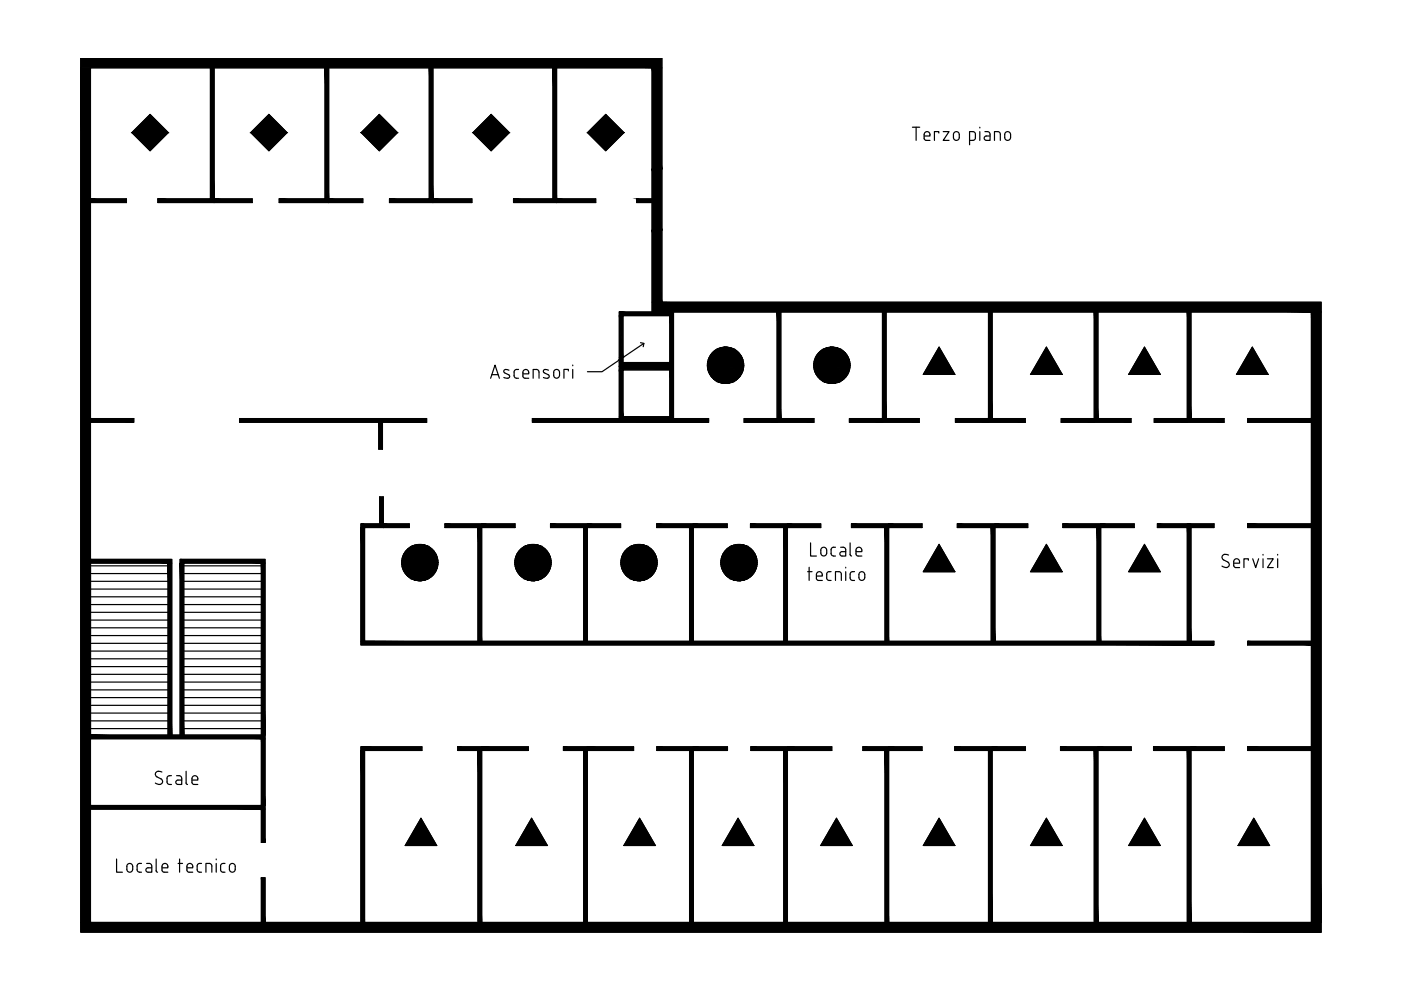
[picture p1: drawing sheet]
<svg xmlns="http://www.w3.org/2000/svg" width="297mm" height="210mm" viewBox="0 0 297 210" stroke-linecap="round" stroke-linejoin="round" font-family="sans-serif">
<!-- layer: 00 PLANIMETRIA -->
<g fill="#000" stroke="#000" stroke-width=".21">
<path d="M131.3 66.9h.8v8.9z"/>
<path d="M17.1 12.3l123.2 2.1h-123.2zM17.1 12.3l123.2 2.1v-2.1z"/>
<path d="M44.6 14.4l.8 27.8v-27.8zM44.6 14.4l.8 27.8h-.8z"/>
<path d="M68.9 14.4l.8 27.8v-27.8zM68.9 14.4l.8 27.8h-.8z"/>
<path d="M91 14.4l.8 27.8v-27.8zM91 14.4l.8 27.8h-.8z"/>
<path d="M117.2 14.4l.8 27.8v-27.8zM117.2 14.4l.8 27.8h-.8z"/>
<path d="M138.3 14.4l2 21.5v-21.5zM138.3 14.4l2 21.5h-2z"/>
<path d="M138.3 35.9l2 12.9v-12.9zM138.3 35.9l2 12.9h-2z"/>
<path d="M19.2 42.2l7.6 .7v-.7zM19.2 42.2l7.6 .7h-7.6z"/>
<path d="M33.5 42.2l11.9 .7v-.7zM33.5 42.2l11.9 .7h-11.9z"/>
<path d="M45.4 42.2l8.1 .7v-.7zM45.4 42.2l8.1 .7h-8.1z"/>
<path d="M59.2 42.2l10.5 .7v-.7zM59.2 42.2l10.5 .7h-10.5z"/>
<path d="M69.7 42.2l7.2 .7v-.7zM69.7 42.2l7.2 .7h-7.2z"/>
<path d="M82.6 42.2l9.2 .7v-.7zM82.6 42.2l9.2 .7h-9.2z"/>
<path d="M91.8 42.2l8.2 .7v-.7zM91.8 42.2l8.2 .7h-8.2z"/>
<path d="M108.9 42.2l9.1 .7v-.7zM108.9 42.2l9.1 .7h-9.1z"/>
<path d="M118 42.2l8.3 .7v-.7zM118 42.2l8.3 .7h-8.3z"/>
<path d="M135 42.2l3.3 .7v-.7zM135 42.2l3.3 .7h-3.3z"/>
<path d="M138.3 48.8l2 15.3v-15.3zM138.3 48.8l2 15.3h-2z"/>
<path d="M131.3 66.9v8.9h.8zM131.3 75.8h.8l-.8 .5zM131.3 76.3h.8v-.5z"/>
<path d="M131.3 76.3l.8 .6v-.6zM131.3 76.3l.8 .6h-.8z"/>
<path d="M131.3 78.4l.8 10v-10zM131.3 78.4l.8 10h-.8z"/>
<path d="M131.3 66.2l11.5 .7v-.7zM131.3 66.2l11.5 .7h-11.5z"/>
<path d="M142 66.9l.8 10v-10zM142 66.9l.8 10h-.8z"/>
<path d="M131.3 76.9l11.5 .7v-.7zM131.3 76.9l11.5 .7h-11.5z"/>
<path d="M131.3 77.6l11.5 .8v-.8zM131.3 77.6l11.5 .8h-11.5z"/>
<path d="M142 78.4l.8 10v-10zM142 78.4l.8 10h-.8z"/>
<path d="M164.8 66.2l.8 22.5v-22.5zM164.8 66.2l.8 22.5h-.8z"/>
<path d="M187.1 66.2l.8 22.5v-22.5zM187.1 66.2l.8 22.5h-.8z"/>
<path d="M209.6 66.2l.8 22.5v-22.5zM209.6 66.2l.8 22.5h-.8z"/>
<path d="M232 66.2l.8 22.5v-22.5zM232 66.2l.8 22.5h-.8z"/>
<path d="M251.7 66.2l.8 22.5v-22.5zM251.7 66.2l.8 22.5h-.8z"/>
<path d="M138.3 64.1l141.8 2.1v-2.1zM138.3 64.1l141.8 2.1h-141.8z"/>
<path d="M278 66.2l2.1 129.4v-129.4zM278 66.2l2.1 129.4h-2.1z"/>
<path d="M19.2 88.7l9.2 .8v-.8zM19.2 88.7l9.2 .8h-9.2z"/>
<path d="M80.3 89.5l.8 5.7v-5.7zM80.3 89.5l.8 5.7h-.8z"/>
<path d="M50.8 88.7l39.7 .8v-.8zM50.8 88.7l39.7 .8h-39.7z"/>
<path d="M112.9 88.7l18.4 .4v-.4zM112.9 88.7l18.4 .4h-18.4z"/>
<path d="M131.3 88.7l11.5 .4v-.4zM131.3 88.7l11.5 .4h-11.5z"/>
<path d="M131.3 88.4l11.5 .3v-.3zM131.3 88.4l11.5 .3h-11.5z"/>
<path d="M142.8 88.7l7.4 .4v-.4zM142.8 88.7l7.4 .4h-7.4z"/>
<path d="M112.9 89.1l37.3 .4v-.4zM112.9 89.1l37.3 .4h-37.3z"/>
<path d="M157.8 88.7l7 .8v-.8zM157.8 88.7l7 .8h-7z"/>
<path d="M164.8 88.7l7.8 .8v-.8zM164.8 88.7l7.8 .8h-7.8z"/>
<path d="M180.1 88.7l7 .8v-.8zM180.1 88.7l7 .8h-7z"/>
<path d="M187.1 88.7l7.8 .8v-.8zM187.1 88.7l7.8 .8h-7.8z"/>
<path d="M202.6 88.7l7 .8v-.8zM202.6 88.7l7 .8h-7z"/>
<path d="M209.6 88.7l7.8 .8v-.8zM209.6 88.7l7.8 .8h-7.8z"/>
<path d="M225 88.7l7 .8v-.8zM225 88.7l7 .8h-7z"/>
<path d="M232 88.7l7.8 .8v-.8zM232 88.7l7.8 .8h-7.8z"/>
<path d="M244.7 88.7l7 .8v-.8zM244.7 88.7l7 .8h-7z"/>
<path d="M251.7 88.7l7.8 .8v-.8zM251.7 88.7l7.8 .8h-7.8z"/>
<path d="M264.5 88.7l13.5 .8v-.8zM264.5 88.7l13.5 .8h-13.5z"/>
<path d="M19.2 118.6l17.2 .8v-.8zM19.2 118.6l17.2 .8h-17.2z"/>
<path d="M35.6 119.4l.8 36.5v-36.5zM35.6 119.4l.8 36.5h-.8z"/>
<path d="M38.2 119.4l.8 36.5v-36.5zM38.2 119.4l.8 36.5h-.8z"/>
<path d="M38.2 118.6l18 .8v-.8zM38.2 118.6l18 .8h-18z"/>
<path d="M55.4 119.4l.8 36.5v-36.5zM55.4 119.4l.8 36.5h-.8z"/>
<path d="M76.5 111.9l.8 24.1v-24.1zM76.5 111.9l.8 24.1h-.8z"/>
<path d="M80.5 105.4l.8 5.7v-5.7zM80.5 105.4l.8 5.7h-.8z"/>
<path d="M76.5 111.1l4.8 .8v-.8zM76.5 111.1l4.8 .8h-4.8z"/>
<path d="M81.3 111.1l5.5 .8v-.8zM81.3 111.1l5.5 .8h-5.5z"/>
<path d="M94.3 111.1l7.8 .8v-.8zM94.3 111.1l7.8 .8h-7.8z"/>
<path d="M101.3 111.9l.8 24.1v-24.1zM101.3 111.9l.8 24.1h-.8z"/>
<path d="M102.1 111.1l7.1 .8v-.8zM102.1 111.1l7.1 .8h-7.1z"/>
<path d="M116.7 111.1l7.8 .8v-.8zM116.7 111.1l7.8 .8h-7.8z"/>
<path d="M123.8 111.9l.7 24.1v-24.1zM123.8 111.9l.7 24.1h-.7z"/>
<path d="M124.5 111.1l7.1 .8v-.8zM124.5 111.1l7.1 .8h-7.1z"/>
<path d="M139.2 111.1l7.8 .8v-.8zM139.2 111.1l7.8 .8h-7.8z"/>
<path d="M146.2 111.9l.8 24.1v-24.1zM146.2 111.9l.8 24.1h-.8z"/>
<path d="M147 111.1l7.2 .8v-.8zM147 111.1l7.2 .8h-7.2z"/>
<path d="M159.1 111.1l7.8 .8v-.8zM159.1 111.1l7.8 .8h-7.8z"/>
<path d="M166.2 111.9l.7 24.1v-24.1zM166.2 111.9l.7 24.1h-.7z"/>
<path d="M166.9 111.1l7.1 .8v-.8zM166.9 111.1l7.1 .8h-7.1z"/>
<path d="M180.5 111.1l7.9 .8v-.8zM180.5 111.1l7.9 .8h-7.9z"/>
<path d="M187.6 111.9l.8 24.1v-24.1zM187.6 111.9l.8 24.1h-.8z"/>
<path d="M188.4 111.1l7.1 .8v-.8zM188.4 111.1l7.1 .8h-7.1z"/>
<path d="M203 111.1l7.9 .8v-.8zM203 111.1l7.9 .8h-7.9z"/>
<path d="M210.2 111.9l.7 24.1v-24.1zM210.2 111.9l.7 24.1h-.7z"/>
<path d="M210.9 111.1l7 .8v-.8zM210.9 111.1l7 .8h-7z"/>
<path d="M225.3 111.1l8.1 .8v-.8zM225.3 111.1l8.1 .8h-8.1z"/>
<path d="M232.6 111.9l.8 24.1v-24.1zM232.6 111.9l.8 24.1h-.8z"/>
<path d="M233.4 111.1l7.1 .8v-.8zM233.4 111.1l7.1 .8h-7.1z"/>
<path d="M245.4 111.1l6.3 .8v-.8zM245.4 111.1l6.3 .8h-6.3z"/>
<path d="M251.7 111.9l.8 24.1v-24.1zM251.7 111.9l.8 24.1h-.8z"/>
<path d="M251.7 111.1l5.7 .8v-.8zM251.7 111.1l5.7 .8h-5.7z"/>
<path d="M264.5 111.1l13.5 .8v-.8zM264.5 111.1l13.5 .8h-13.5z"/>
<path d="M76.5 136l180.9 .7v-.7zM76.5 136l180.9 .7h-180.9z"/>
<path d="M264.5 136l13.5 .7v-.7zM264.5 136l13.5 .7h-13.5z"/>
<path d="M19.2 155.9l37 .7v-.7zM19.2 155.9l37 .7h-37z"/>
<path d="M55.4 156.6l.8 14.2v-14.2zM55.4 156.6l.8 14.2h-.8z"/>
<path d="M76.5 159.1l.8 36.5v-36.5zM76.5 159.1l.8 36.5h-.8z"/>
<path d="M76.5 158.3l12.9 .8v-.8zM76.5 158.3l12.9 .8h-12.9z"/>
<path d="M97 158.3l5.1 .8v-.8zM97 158.3l5.1 .8h-5.1z"/>
<path d="M101.3 159.1l.8 36.5v-36.5zM101.3 159.1l.8 36.5h-.8z"/>
<path d="M102.1 158.3l9.9 .8v-.8zM102.1 158.3l9.9 .8h-9.9z"/>
<path d="M119.5 158.3l5 .8v-.8zM119.5 158.3l5 .8h-5z"/>
<path d="M123.8 159.1l.7 36.5v-36.5zM123.8 159.1l.7 36.5h-.7z"/>
<path d="M124.5 158.3l9.8 .8v-.8zM124.5 158.3l9.8 .8h-9.8z"/>
<path d="M139.3 158.3l7.7 .8v-.8zM139.3 158.3l7.7 .8h-7.7z"/>
<path d="M146.2 159.1l.8 36.5v-36.5zM146.2 159.1l.8 36.5h-.8z"/>
<path d="M147 158.3l7.2 .8v-.8zM147 158.3l7.2 .8h-7.2z"/>
<path d="M159.2 158.3l7.7 .8v-.8zM159.2 158.3l7.7 .8h-7.7z"/>
<path d="M166.2 159.1l.7 36.5v-36.5zM166.2 159.1l.7 36.5h-.7z"/>
<path d="M166.9 158.3l9.4 .8v-.8zM166.9 158.3l9.4 .8h-9.4z"/>
<path d="M183 158.3l5.4 .8v-.8zM183 158.3l5.4 .8h-5.4z"/>
<path d="M187.6 159.1l.8 36.5v-36.5zM187.6 159.1l.8 36.5h-.8z"/>
<path d="M188.4 158.3l7.1 .8v-.8zM188.4 158.3l7.1 .8h-7.1z"/>
<path d="M202.4 158.3l8 .8v-.8zM202.4 158.3l8 .8h-8z"/>
<path d="M209.6 159.1l.8 36.5v-36.5zM209.6 159.1l.8 36.5h-.8z"/>
<path d="M210.4 158.3l7 .8v-.8zM210.4 158.3l7 .8h-7z"/>
<path d="M224.8 158.3l8 .8v-.8zM224.8 158.3l8 .8h-8z"/>
<path d="M232 159.1l.8 36.5v-36.5zM232 159.1l.8 36.5h-.8z"/>
<path d="M232.8 158.3l7 .8v-.8zM232.8 158.3l7 .8h-7z"/>
<path d="M244.6 158.3l7.9 .8v-.8zM244.6 158.3l7.9 .8h-7.9z"/>
<path d="M251.7 159.1l.8 36.5v-36.5zM251.7 159.1l.8 36.5h-.8z"/>
<path d="M252.5 158.3l7.1 .8v-.8zM252.5 158.3l7.1 .8h-7.1z"/>
<path d="M264.5 158.3l13.5 .8v-.8zM264.5 158.3l13.5 .8h-13.5z"/>
<path d="M19.2 170.8l37 .8v-.8zM19.2 170.8l37 .8h-37z"/>
<path d="M55.4 171.6l.8 7v-7zM55.4 171.6l.8 7h-.8z"/>
<path d="M17.1 14.4l2.1 181.2h-2.1zM17.1 14.4l2.1 181.2v-181.2z"/>
<path d="M17.1 195.6l263 2h-263zM17.1 195.6l263 2v-2z"/>
<path d="M55.4 186.1l.8 9.5v-9.5zM55.4 186.1l.8 9.5h-.8z"/>
</g>
<g fill="none" stroke="#000" stroke-width=".25">
<path d="M17.1 12.3h123.2v23.6h-2v-21.5h-119.1v181.2h258.8v-129.4h-139.7v-17.4h2v15.3h139.8v133.5h-263zM44.6 14.4v27.8h-11.1v.7h11.9v-28.5M68.9 14.4v27.8h-9.7v.7h10.5v-28.5M91 14.4v27.8h-8.4v.7h9.2v-28.5M117.2 14.4v27.8h-8.3v.7h9.1v-28.5M138.3 35.9h2v12.9h-2zM19.2 42.2h7.6v.7h-7.6M45.4 42.2h8.1v.7h-8.1M69.7 42.2h7.2v.7h-7.2M91.8 42.2h8.2v.7h-8.2M118 42.2h8.3v.7h-8.3M138.3 42.2h-3.3v.7h3.3"/>
<path d="M131.3 66.2h11.5v11.4h-11.5zM131.3 77.6h11.5v11.5h-11.5zM132.1 66.9h9.9v10h-9.9zM132.1 78.4h9.9v10h-9.9zM164.8 66.2v23.3h7.8v-.8h-7v-22.5M187.1 66.2v23.3h7.8v-.8h-7v-22.5M209.6 66.2v23.3h7.8v-.8h-7v-22.5M232 66.2v23.3h7.8v-.8h-7v-22.5M251.7 66.2v23.3h7.8v-.8h-7v-22.5M19.2 88.7h9.2v.8h-9.2M50.8 88.7h39.7v.8h-9.4v5.7h-.8v-5.7h-29.5zM112.9 88.7h37.3v.8h-37.3z"/>
<path d="M164.8 88.7h-7v.8h7M187.1 88.7h-7v.8h7M209.6 88.7h-7v.8h7M232 88.7h-7v.8h7M251.7 88.7h-7v.8h7M278 88.7h-13.5v.8h13.5M19.2 120h16.4M39 120h16.4M80.5 105.4h.8v6.5h-4v24.1h180.1v.7h-180.9v-25.6h4zM81.3 111.1h5.5v.8h-5.5M102.1 111.1h7.1v.8h-7.1M124.5 111.1h7.1v.8h-7.1"/>
<path d="M147 111.1h7.2v.8h-7.2M166.9 111.1h7.1v.8h-7.1M188.4 111.1h7.1v.8h-7.1M210.9 111.1h7v.8h-7M233.4 111.1h7.1v.8h-7.1M251.7 111.1h-6.3v.8h6.3M278 111.1h-13.5v.8h13.5M19.2 121.6h16.4M19.2 123.2h16.4M19.2 124.9h16.4M19.2 126.5h16.4M19.2 128.2h16.4"/>
<path d="M19.2 129.8h16.4M19.2 131.5h16.4M19.2 133.1h16.4M19.2 134.8h16.4M19.2 136.4h16.4M19.2 138h16.4M19.2 139.7h16.4M39 121.6h16.4M39 123.2h16.4M39 124.9h16.4M39 126.5h16.4M39 128.2h16.4"/>
<path d="M39 129.8h16.4M39 131.5h16.4M39 133.1h16.4M39 134.8h16.4M39 136.4h16.4M39 138h16.4M39 139.7h16.4M101.3 136v-24.1h-7v-.8h7.8v24.9M123.8 136v-24.1h-7.1v-.8h7.8v24.9M146.2 136v-24.1h-7v-.8h7.8v24.9M166.2 136v-24.1h-7.1v-.8h7.8v24.9M187.6 136v-24.1h-7.1v-.8h7.9v24.9"/>
<path d="M210.2 136v-24.1h-7.2v-.8h7.9v24.9M232.6 136v-24.1h-7.3v-.8h8.1v24.9M251.7 136v-24.9h5.7v.8h-4.9v24.1M278 136h-13.5v.7h13.5M18.4 155.9v-37.3h18v37.3M19.2 156.6h36.2v14.2M19.2 141.3h16.4M19.2 143h16.4M19.2 144.6h16.4M19.2 146.3h16.4M19.2 147.9h16.4M19.2 149.5h16.4"/>
<path d="M19.2 151.2h16.4M19.2 152.8h16.4M19.2 154.5h16.4M35.6 155.9v-36.5h-16.4v36.5h37v14.9M38.2 155.9v-37.3h18v37.3M39 155.9v-36.5h16.4v36.5M39 141.3h16.4M39 143h16.4M39 144.6h16.4M39 146.3h16.4M39 147.9h16.4M39 149.5h16.4"/>
<path d="M39 151.2h16.4M39 152.8h16.4M39 154.5h16.4M89.4 159.1v-.8h-12.9v37.3M89.4 159.1h-12.1v36.5M102.1 158.3h9.9v.8h-9.9M124.5 158.3h9.8v.8h-9.8M147 158.3h7.2v.8h-7.2M166.9 158.3h9.4v.8h-9.4M188.4 158.3h7.1v.8h-7.1M210.4 158.3h7v.8h-7M232.8 158.3h7v.8h-7"/>
<path d="M252.5 158.3h7.1v.8h-7.1M278 158.3h-13.5v.8h13.5M19.2 170.8h37v7.8h-.8v-7h-36.2M55.4 195.6v-9.5h.8v9.5M101.3 195.6v-36.5h-4.3v-.8h5.1v37.3M123.8 195.6v-36.5h-4.3v-.8h5v37.3M146.2 195.6v-36.5h-6.9v-.8h7.7v37.3M166.2 195.6v-36.5h-7v-.8h7.7v37.3M187.6 195.6v-36.5h-4.6v-.8h5.4v37.3M209.6 195.6v-36.5h-7.2v-.8h8v37.3M232 195.6v-36.5h-7.2v-.8h8v37.3M251.7 195.6v-36.5h-7.1v-.8h7.9v37.3"/>
</g>
<!-- layer: 97 ANNOTAZIONI -->
<g fill="none" stroke="#000" stroke-width=".25">
<path d="M193.4 27h1.6M194.2 27v2.8M195.9 29.3l.3 .4 1 .1M195.9 28.8h1.3a.65 .65 0 0 0-.5-.9 .65 .65 0 0 0-.8 .6v.8M199 28.2v-.3h-.9v1.9M200 27.9h1.2l-1.2 1.9h1.2M202.3 28.1a.62 .62 0 0 1 .7-.1 .62 .62 0 0 1 .4 .5v.6a.62 .62 0 0 1-.6 .7 .62 .62 0 0 1-.7-.6zM205.6 29.8l.9-.1a1.36 1.36 0 0 0 .2-1.5l-.4-.3h-.7v2.8M207.7 27v.1M207.7 27.9v1.9M208.8 27.9l.8 .1 .3 .4v1.4h-.8M209.1 28.8a.47 .47 0 0 0-.4 .5 .47 .47 0 0 0 .4 .5"/>
<path d="M209.1 28.8h.8M210.8 29.8v-1.9h.7l.5 .3 .1 1.6M213.2 28.1a.62 .62 0 0 1 .7-.1 .62 .62 0 0 1 .4 .5v.6a.62 .62 0 0 1-.7 .7 .62 .62 0 0 1-.6-.6zM104.3 79.4h1.3M107.2 78.3l-.3 .2-.1 .3 .2 .2 1 .6v.4l-.3 .2M107.2 78.3l.7 .2M109 79.7l.3 .4 .6 .1M109 78.9v.8M109.9 78.3l-.6 .1-.3 .5M110.9 79a.66 .66 0 0 1 .8-.6 .66 .66 0 0 1 .4 .9h-1.2M110.9 79.7l.2 .4 1 .1M110.9 79v.7"/>
<path d="M116.3 78.5l-.9-.1-.2 .4 .2 .2 1 .6v.4l-.6 .2-.6-.2M117.6 78.5a.62 .62 0 0 1 .6-.1 .62 .62 0 0 1 .4 .5v.7a.61 .61 0 0 1-.6 .6 .61 .61 0 0 1-.6-.6v-.7zM120.5 78.6v-.3h-.9v1.9M121.4 77.4v.2M121.4 78.3v1.9M135.8 72.7l.7 .1-.1 .7M136.5 72.8l-8.9 6h-3.1M104 80.2l1-2.8 .9 2.8M106.8 80l.9 .2M113 80.2v-1.9h.7l.5 .3 .1 1.6M171.9 115.1v2.8h1.2M174.2 116.2a.62 .62 0 0 1 .7-.1 .62 .62 0 0 1 .4 .5v.7a.62 .62 0 0 1-.6 .6 .62 .62 0 0 1-.7-.6z"/>
<path d="M176.7 116l-.2 .1a1.32 1.32 0 0 0 0 1.7l.2 .1M176.7 117.9h.4M176.7 116h.4M178.2 116l.8 .1 .3 .5v1.3h-.8a.47 .47 0 0 1-.4-.5 .47 .47 0 0 1 .4-.4M178.5 117h.8M180.2 115.1v2.5l.4 .3M181.5 117h1.2a.65 .65 0 0 0-.4-.9 .65 .65 0 0 0-.8 .5v1.1l.5 .2h.7M260.5 117.7l-.3-.1a.68 .68 0 0 0-1 .1 .68 .68 0 0 0 .2 1l.9 .5a.67 .67 0 0 1 .2 .9 .67 .67 0 0 1-1 .1l-.4-.2M261.6 119.9l.2 .4h1M261.6 119.4h1.2a.65 .65 0 0 0-.4-.9 .65 .65 0 0 0-.8 .6v.8M264.7 118.8v-.3h-1v1.8M265.6 118.5l.6 1.8 .7-1.8"/>
<path d="M267.8 117.5v.2M267.8 118.5v1.8M268.7 118.5h1.3l-1.3 1.8h1.3M270.9 117.5v.2M270.9 118.5v1.8M171.2 121.2h1M171.6 120.3v2.8M173.1 122.6l.2 .4 1 .1M173.1 121.8v.8M173.1 121.8a.62 .62 0 0 1 .6-.6 .62 .62 0 0 1 .6 .6M174.3 121.8v.3h-1.2M176.2 121.2l-.7 .1a1.33 1.33 0 0 0 0 1.7l.7 .1"/>
<path d="M177.1 123.1v-1.9h.7l.5 .3 .1 1.6M179.3 120.3v.1M179.3 121.2v1.9M181.2 121.2l-.7 .1a1.39 1.39 0 0 0-.2 1.5l.2 .2 .7 .1M182.1 121.8v.6a.62 .62 0 0 0 .6 .7 .62 .62 0 0 0 .6-.7l.1-.6M182.1 121.8a.62 .62 0 0 1 .6-.6 .62 .62 0 0 1 .6 .6M33.3 164.7l.8 .4a.67 .67 0 0 1 .2 1 .67 .67 0 0 1-.9 .1l-.5-.2M34.3 163.7l-.2-.1a.68 .68 0 0 0-1 .1 .68 .68 0 0 0 .2 1M36.4 164.5h-.7a1.32 1.32 0 0 0 0 1.7l.7 .1M37.4 164.5h.6M38 164.5l.4 .2 .1 1.6h-.8a.47 .47 0 0 1-.4-.4 .47 .47 0 0 1 .4-.5h.8M39.5 163.5v2.5l.3 .3"/>
<path d="M40.7 165.1a.62 .62 0 0 1 .6-.6 .62 .62 0 0 1 .6 .6M40.7 165.1l.1 1 .4 .2h.7M41.9 165.1v.3h-1.2M24.7 182.1v2.8h1.3M26.9 183.7a.62 .62 0 0 1 .6-.6 .62 .62 0 0 1 .6 .6M26.9 183.7v.6a.62 .62 0 0 0 .6 .6 .62 .62 0 0 0 .6-.6v-.6M30 183.1h-.7a1.32 1.32 0 0 0 0 1.8h.7M31.1 183.1h.8l.3 .5v1.3h-.8a.47 .47 0 0 1-.5-.4 .47 .47 0 0 1 .5-.5h.8M33.1 184.6l.3 .3M33.1 182.1v2.5M34.3 183.7a.62 .62 0 0 1 .7-.6 .62 .62 0 0 1 .6 .6M34.3 183.7l.1 1 .4 .2h.8"/>
<path d="M35.6 183.7v.3h-1.3M37.8 183.1h.9M38.1 182.1v2.8M39.6 184.5l.3 .4h1M39.6 183.7v.8M39.6 183.7a.62 .62 0 0 1 .7-.6 .62 .62 0 0 1 .6 .6M40.9 183.7v.3h-1.3M42.7 183.1h-.6a1.38 1.38 0 0 0-.2 1.6l.2 .2h.6M43.7 184.9v-1.8h.7l.4 .2 .1 1.6M45.8 182.1v.2M45.8 183.1v1.8M47.7 183.1h-.7a1.32 1.32 0 0 0 0 1.8h.7"/>
<path d="M48.6 183.7a.62 .62 0 0 1 .7-.6 .62 .62 0 0 1 .6 .6M48.6 183.7v.6a.62 .62 0 0 0 .7 .6 .62 .62 0 0 0 .6-.6v-.6"/>
</g>
<!-- layer: 99 UTENZE -->
<g fill="#000" stroke="#000" stroke-width=".21">
<path d="M153.4 73.6h.8zM176 73.6h.8zM153 81.2h1.6zM175.6 81.2h1.6zM88.6 115.5h.8zM112.6 115.5h.8zM135.1 115.5h.8zM156.3 115.5h.8zM88.2 123h1.6zM112.2 123h1.6zM134.7 123h1.6zM155.9 123h1.6z"/>
<path d="M31.8 24.3l3.9 3.8h-7.7zM28 28.1l3.8 3.9 3.9-3.9z"/>
<path d="M57 24.3l3.9 3.8h-7.7zM53.2 28.1l3.8 3.9 3.9-3.9z"/>
<path d="M80.4 24.3l3.9 3.8h-7.7zM76.6 28.1l3.8 3.9 3.9-3.9z"/>
<path d="M100.3 28.1l3.8-3.8 3.9 3.8zM100.3 28.1l3.8 3.9 3.9-3.9z"/>
<path d="M128.4 24.3l3.9 3.8h-7.7zM124.6 28.1l3.8 3.9 3.9-3.9z"/>
<path d="M153.4 73.6l1.2 .1zM153 73.7h1.6z"/>
<path d="M153 73.7l2 .1zM152.6 73.8h2.4z"/>
<path d="M152.6 73.8l2.8 .1-.4-.1zM152.3 73.9l.3-.1 2.8 .1z"/>
<path d="M152.3 73.9l3.5 .2-.4-.2zM151.9 74.1l.4-.2 3.5 .2z"/>
<path d="M151.9 74.1l4.2 .2-.3-.2zM151.6 74.3l.3-.2 4.2 .2z"/>
<path d="M151.6 74.3l4.8 .3-.3-.3zM151.3 74.6l.3-.3 4.8 .3z"/>
<path d="M151.3 74.6l5.4 .3-.3-.3zM151.3 74.6l5.4 .3h-5.7z"/>
<path d="M151 74.9l5.9 .3-.2-.3zM151 74.9l5.9 .3h-6.2z"/>
<path d="M150.7 75.2l6.5 .3-.3-.3zM150.7 75.2l6.5 .3h-6.7z"/>
<path d="M150.7 79.7l6 .3 .2-.3zM150.7 79.7l6 .3h-5.7z"/>
<path d="M150.5 75.5l6.8 .4-.1-.4zM150.5 75.5l6.8 .4h-7z"/>
<path d="M150.5 79.4l6.4 .3 .3-.3zM150.5 79.4l6.4 .3h-6.2z"/>
<path d="M150.3 75.9l7.2 .4-.2-.4zM150.3 75.9l7.2 .4h-7.3z"/>
<path d="M150.3 79l6.9 .4 .1-.4zM150.3 79l6.9 .4h-6.7z"/>
<path d="M150.2 76.3l7.4 .4-.1-.4zM150.2 76.3l7.4 .4h-7.5z"/>
<path d="M150.2 78.6l7.1 .4 .2-.4zM150.2 78.6l7.1 .4h-7z"/>
<path d="M150.1 76.7l7.6 .3-.1-.3zM150.1 76.7l7.6 .3h-7.7z"/>
<path d="M150.1 78.2l7.4 .4 .1-.4zM150.1 78.2l7.4 .4h-7.3z"/>
<path d="M150 77l7.7 .4v-.4zM150 77l7.7 .4h-7.7z"/>
<path d="M150 77.8l7.6 .4 .1-.4zM150 77.8l7.6 .4h-7.5z"/>
<path d="M150 77.4l7.7 .4v-.4zM150 77.4l7.7 .4h-7.7z"/>
<path d="M176 73.6l1.2 .1zM175.6 73.7h1.6z"/>
<path d="M175.6 73.7l2 .1zM175.2 73.8h2.4z"/>
<path d="M175.2 73.8l2.7 .1-.3-.1zM174.8 73.9l.4-.1 2.7 .1z"/>
<path d="M174.8 73.9l3.5 .2-.4-.2zM174.5 74.1l.3-.2 3.5 .2z"/>
<path d="M174.5 74.1l4.1 .2-.3-.2zM174.1 74.3l.4-.2 4.1 .2z"/>
<path d="M174.1 74.3l4.9 .3-.4-.3zM173.8 74.6l.3-.3 4.9 .3z"/>
<path d="M173.8 74.6l5.4 .3-.2-.3zM173.8 74.6l5.4 .3h-5.7z"/>
<path d="M173.5 74.9l6 .3-.3-.3zM173.5 74.9l6 .3h-6.2z"/>
<path d="M173.3 75.2l6.4 .3-.2-.3zM173.3 75.2l6.4 .3h-6.7z"/>
<path d="M173.3 79.7l5.9 .3 .3-.3zM173.3 79.7l5.9 .3h-5.7z"/>
<path d="M173 75.5l6.9 .4-.2-.4zM173 75.5l6.9 .4h-7z"/>
<path d="M173 79.4l6.5 .3 .2-.3zM173 79.4l6.5 .3h-6.2z"/>
<path d="M172.9 75.9l7.1 .4-.1-.4zM172.9 75.9l7.1 .4h-7.3z"/>
<path d="M172.9 79l6.8 .4 .2-.4zM172.9 79l6.8 .4h-6.7z"/>
<path d="M172.7 76.3l7.4 .4-.1-.4zM172.7 76.3l7.4 .4h-7.5z"/>
<path d="M172.7 78.6l7.2 .4 .1-.4zM172.7 78.6l7.2 .4h-7z"/>
<path d="M172.6 76.7l7.6 .3-.1-.3zM172.6 76.7l7.6 .3h-7.6z"/>
<path d="M172.6 78.2l7.4 .4 .1-.4zM172.6 78.2l7.4 .4h-7.3z"/>
<path d="M172.6 77l7.6 .4v-.4zM172.6 77l7.6 .4h-7.7z"/>
<path d="M172.6 77.8l7.5 .4 .1-.4zM172.6 77.8l7.5 .4h-7.5z"/>
<path d="M172.5 77.4l7.7 .4v-.4zM172.5 77.4l7.7 .4h-7.6z"/>
<path d="M199.1 73.6l3.3 5.8h-6.6zM195.8 79.4h6.6z"/>
<path d="M221.9 73.6l3.3 5.8h-6.7zM218.5 79.4h6.7z"/>
<path d="M242.7 73.6l3.3 5.8h-6.7zM239.3 79.4h6.7z"/>
<path d="M265.5 73.6l3.3 5.8h-6.6zM262.2 79.4h6.6z"/>
<path d="M153 81.2l1.2 .1zM153.4 81.3h.8z"/>
<path d="M152.6 81.1h2.4zM152.6 81.1l2 .1z"/>
<path d="M152.3 81l2.7 .1 .4-.1zM152.3 81l2.7 .1h-2.4z"/>
<path d="M151.9 80.8l3.5 .2 .4-.2zM151.9 80.8l3.5 .2h-3.1z"/>
<path d="M151.6 80.6l4.2 .2 .3-.2zM151.6 80.6l4.2 .2h-3.9z"/>
<path d="M151.3 80.3l4.8 .3 .3-.3zM151.3 80.3l4.8 .3h-4.5z"/>
<path d="M151 80l5.4 .3 .3-.3zM151 80l5.4 .3h-5.1z"/>
<path d="M175.6 81.2l1.2 .1zM176 81.3h.8z"/>
<path d="M175.2 81.1h2.4zM175.2 81.1l2 .1z"/>
<path d="M174.8 81l2.8 .1 .3-.1zM174.8 81l2.8 .1h-2.4z"/>
<path d="M174.5 80.8l3.4 .2 .4-.2zM174.5 80.8l3.4 .2h-3.1z"/>
<path d="M174.1 80.6l4.2 .2 .3-.2zM174.1 80.6l4.2 .2h-3.8z"/>
<path d="M173.8 80.3l4.8 .3 .4-.3zM173.8 80.3l4.8 .3h-4.5z"/>
<path d="M173.5 80l5.5 .3 .2-.3zM173.5 80l5.5 .3h-5.2z"/>
<path d="M88.6 115.5h1.2zM88.2 115.5h1.6z"/>
<path d="M88.2 115.5l2 .1zM87.8 115.6h2.4z"/>
<path d="M87.8 115.6l2.8 .2-.4-.2zM87.4 115.8l.4-.2 2.8 .2z"/>
<path d="M87.4 115.8l3.5 .1-.3-.1zM87.1 115.9l.3-.1 3.5 .1z"/>
<path d="M87.1 115.9l4.2 .3-.4-.3zM86.8 116.2l.3-.3 4.2 .3z"/>
<path d="M86.8 116.2l4.8 .2-.3-.2zM86.4 116.4l.4-.2 4.8 .2z"/>
<path d="M86.4 116.4l5.5 .3-.3-.3zM86.4 116.4l5.5 .3h-5.7z"/>
<path d="M86.2 116.7l5.9 .3-.2-.3zM86.2 116.7l5.9 .3h-6.2z"/>
<path d="M85.9 117l6.4 .4-.2-.4zM85.9 117l6.4 .4h-6.6z"/>
<path d="M85.7 117.4l6.8 .3-.2-.3zM85.7 117.4l6.8 .3h-7z"/>
<path d="M85.5 117.7l7.2 .4-.2-.4zM85.5 117.7l7.2 .4h-7.3z"/>
<path d="M85.4 118.1l7.4 .4-.1-.4zM85.4 118.1l7.4 .4h-7.5z"/>
<path d="M85.3 118.5l7.5 .4v-.4zM85.3 118.5l7.5 .4h-7.6z"/>
<path d="M85.2 118.9l7.7 .4-.1-.4zM85.2 118.9l7.7 .4h-7.7z"/>
<path d="M85.2 119.7l7.6 .4v-.4zM85.2 119.7l7.6 .4h-7.5z"/>
<path d="M85.2 119.3l7.6 .4 .1-.4zM85.2 119.3l7.6 .4h-7.6z"/>
<path d="M112.6 115.5h1.2zM112.2 115.5h1.6z"/>
<path d="M112.2 115.5l2 .1zM111.8 115.6h2.4z"/>
<path d="M111.8 115.6l2.8 .2-.4-.2zM111.4 115.8l.4-.2 2.8 .2z"/>
<path d="M111.4 115.8l3.5 .1-.3-.1zM111.1 115.9l.3-.1 3.5 .1z"/>
<path d="M111.1 115.9l4.2 .3-.4-.3zM110.7 116.2l.4-.3 4.2 .3z"/>
<path d="M110.7 116.2l4.9 .2-.3-.2zM110.4 116.4l.3-.2 4.9 .2z"/>
<path d="M110.4 116.4l5.5 .3-.3-.3zM110.4 116.4l5.5 .3h-5.8z"/>
<path d="M110.1 116.7l6 .3-.2-.3zM110.1 116.7l6 .3h-6.2z"/>
<path d="M109.9 117l6.4 .4-.2-.4zM109.9 117l6.4 .4h-6.6z"/>
<path d="M109.7 117.4l6.8 .3-.2-.3zM109.7 117.4l6.8 .3h-7z"/>
<path d="M109.5 117.7l7.2 .4-.2-.4zM109.5 117.7l7.2 .4h-7.4z"/>
<path d="M109.3 118.1l7.5 .4-.1-.4zM109.3 118.1l7.5 .4h-7.6z"/>
<path d="M109.2 118.5l7.6 .4v-.4zM109.2 118.5l7.6 .4h-7.6z"/>
<path d="M109.2 118.9l7.7 .4-.1-.4zM109.2 118.9l7.7 .4h-7.7z"/>
<path d="M109.2 119.7l7.6 .4v-.4zM109.2 119.7l7.6 .4h-7.6z"/>
<path d="M109.2 119.3l7.6 .4 .1-.4zM109.2 119.3l7.6 .4h-7.6z"/>
<path d="M135.1 115.5h1.2zM134.7 115.5h1.6z"/>
<path d="M134.7 115.5l2 .1zM134.3 115.6h2.4z"/>
<path d="M134.3 115.6l2.8 .2-.4-.2zM133.9 115.8l.4-.2 2.8 .2z"/>
<path d="M133.9 115.8l3.5 .1-.3-.1zM133.6 115.9l.3-.1 3.5 .1z"/>
<path d="M133.6 115.9l4.1 .3-.3-.3zM133.2 116.2l.4-.3 4.1 .3z"/>
<path d="M133.2 116.2l4.9 .2-.4-.2zM132.9 116.4l.3-.2 4.9 .2z"/>
<path d="M132.9 116.4l5.5 .3-.3-.3zM132.9 116.4l5.5 .3h-5.8z"/>
<path d="M132.6 116.7l6 .3-.2-.3zM132.6 116.7l6 .3h-6.2z"/>
<path d="M132.4 117l6.4 .4-.2-.4zM132.4 117l6.4 .4h-6.6z"/>
<path d="M132.2 117.4l6.8 .3-.2-.3zM132.2 117.4l6.8 .3h-7z"/>
<path d="M132 117.7l7.1 .4-.1-.4zM132 117.7l7.1 .4h-7.3z"/>
<path d="M131.8 118.1l7.5 .4-.2-.4zM131.8 118.1l7.5 .4h-7.6z"/>
<path d="M131.7 118.5l7.6 .4v-.4zM131.7 118.5l7.6 .4h-7.6z"/>
<path d="M131.7 118.9l7.6 .4v-.4zM131.7 118.9l7.6 .4h-7.7z"/>
<path d="M131.7 119.7l7.6 .4v-.4zM131.7 119.7l7.6 .4h-7.6z"/>
<path d="M131.6 119.3l7.7 .4v-.4zM131.6 119.3l7.7 .4h-7.6z"/>
<path d="M156.3 115.5h1.2zM155.9 115.5h1.6z"/>
<path d="M155.9 115.5l2 .1zM155.5 115.6h2.4z"/>
<path d="M155.5 115.6l2.7 .2-.3-.2zM155.1 115.8l.4-.2 2.7 .2z"/>
<path d="M155.1 115.8l3.5 .1-.4-.1zM154.8 115.9l.3-.1 3.5 .1z"/>
<path d="M154.8 115.9l4.1 .3-.3-.3zM154.4 116.2l.4-.3 4.1 .3z"/>
<path d="M154.4 116.2l4.9 .2-.4-.2zM154.1 116.4l.3-.2 4.9 .2z"/>
<path d="M154.1 116.4l5.4 .3-.2-.3zM154.1 116.4l5.4 .3h-5.7z"/>
<path d="M153.8 116.7l6 .3-.3-.3zM153.8 116.7l6 .3h-6.2z"/>
<path d="M153.6 117l6.4 .4-.2-.4zM153.6 117l6.4 .4h-6.7z"/>
<path d="M153.3 117.4l6.9 .3-.2-.3zM153.3 117.4l6.9 .3h-7z"/>
<path d="M153.2 117.7l7.1 .4-.1-.4zM153.2 117.7l7.1 .4h-7.3z"/>
<path d="M153 118.1l7.5 .4-.2-.4zM153 118.1l7.5 .4h-7.6z"/>
<path d="M152.9 118.5l7.6 .4v-.4zM152.9 118.5l7.6 .4h-7.6z"/>
<path d="M152.9 118.9l7.6 .4v-.4zM152.9 118.9l7.6 .4h-7.7z"/>
<path d="M152.9 119.7l7.6 .4v-.4zM152.9 119.7l7.6 .4h-7.6z"/>
<path d="M152.8 119.3l7.7 .4v-.4zM152.8 119.3l7.7 .4h-7.6z"/>
<path d="M199.1 115.4l3.3 5.8h-6.6zM195.8 121.2h6.6z"/>
<path d="M221.9 115.4l3.3 5.8h-6.7zM218.5 121.2h6.7z"/>
<path d="M242.7 115.4l3.3 5.8h-6.7zM239.3 121.2h6.7z"/>
<path d="M88.2 123l1.2 .1zM88.6 123.1h.8z"/>
<path d="M87.8 122.9h2.4zM87.8 122.9l2 .1z"/>
<path d="M87.4 122.8l2.8 .1 .4-.1zM87.4 122.8l2.8 .1h-2.4z"/>
<path d="M87.1 122.6l3.5 .2 .3-.2zM87.1 122.6l3.5 .2h-3.2z"/>
<path d="M86.8 122.4l4.1 .2 .4-.2zM86.8 122.4l4.1 .2h-3.8z"/>
<path d="M86.4 122.1l4.9 .3 .3-.3zM86.4 122.1l4.9 .3h-4.5z"/>
<path d="M86.2 121.9l5.4 .2 .3-.2zM86.2 121.9l5.4 .2h-5.2z"/>
<path d="M85.9 121.5l6 .4 .2-.4zM85.9 121.5l6 .4h-5.7z"/>
<path d="M85.7 121.2l6.4 .3 .2-.3zM85.7 121.2l6.4 .3h-6.2z"/>
<path d="M85.5 120.8l6.8 .4 .2-.4zM85.5 120.8l6.8 .4h-6.6z"/>
<path d="M85.4 120.5l7.1 .3 .2-.3zM85.4 120.5l7.1 .3h-7z"/>
<path d="M85.3 120.1l7.4 .4 .1-.4zM85.3 120.1l7.4 .4h-7.3z"/>
<path d="M112.2 123l1.2 .1zM112.6 123.1h.8z"/>
<path d="M111.8 122.9h2.4zM111.8 122.9l2 .1z"/>
<path d="M111.4 122.8l2.8 .1 .4-.1zM111.4 122.8l2.8 .1h-2.4z"/>
<path d="M111.1 122.6l3.5 .2 .3-.2zM111.1 122.6l3.5 .2h-3.2z"/>
<path d="M110.7 122.4l4.2 .2 .4-.2zM110.7 122.4l4.2 .2h-3.8z"/>
<path d="M110.4 122.1l4.9 .3 .3-.3zM110.4 122.1l4.9 .3h-4.6z"/>
<path d="M110.1 121.9l5.5 .2 .3-.2zM110.1 121.9l5.5 .2h-5.2z"/>
<path d="M109.9 121.5l6 .4 .2-.4zM109.9 121.5l6 .4h-5.8z"/>
<path d="M109.7 121.2l6.4 .3 .2-.3zM109.7 121.2l6.4 .3h-6.2z"/>
<path d="M109.5 120.8l6.8 .4 .2-.4zM109.5 120.8l6.8 .4h-6.6z"/>
<path d="M109.3 120.5l7.2 .3 .2-.3zM109.3 120.5l7.2 .3h-7z"/>
<path d="M109.2 120.1l7.5 .4 .1-.4zM109.2 120.1l7.5 .4h-7.4z"/>
<path d="M134.7 123l1.2 .1zM135.1 123.1h.8z"/>
<path d="M134.3 122.9h2.4zM134.3 122.9l2 .1z"/>
<path d="M133.9 122.8l2.8 .1 .4-.1zM133.9 122.8l2.8 .1h-2.4z"/>
<path d="M133.6 122.6l3.5 .2 .3-.2zM133.6 122.6l3.5 .2h-3.2z"/>
<path d="M133.2 122.4l4.2 .2 .3-.2zM133.2 122.4l4.2 .2h-3.8z"/>
<path d="M132.9 122.1l4.8 .3 .4-.3zM132.9 122.1l4.8 .3h-4.5z"/>
<path d="M132.6 121.9l5.5 .2 .3-.2zM132.6 121.9l5.5 .2h-5.2z"/>
<path d="M132.4 121.5l6 .4 .2-.4zM132.4 121.5l6 .4h-5.8z"/>
<path d="M132.2 121.2l6.4 .3 .2-.3zM132.2 121.2l6.4 .3h-6.2z"/>
<path d="M132 120.8l6.8 .4 .2-.4zM132 120.8l6.8 .4h-6.6z"/>
<path d="M131.8 120.5l7.2 .3 .1-.3zM131.8 120.5l7.2 .3h-7z"/>
<path d="M131.7 120.1l7.4 .4 .2-.4zM131.7 120.1l7.4 .4h-7.3z"/>
<path d="M155.9 123l1.2 .1zM156.3 123.1h.8z"/>
<path d="M155.5 122.9h2.4zM155.5 122.9l2 .1z"/>
<path d="M155.1 122.8l2.8 .1 .3-.1zM155.1 122.8l2.8 .1h-2.4z"/>
<path d="M154.8 122.6l3.4 .2 .4-.2zM154.8 122.6l3.4 .2h-3.1z"/>
<path d="M154.4 122.4l4.2 .2 .3-.2zM154.4 122.4l4.2 .2h-3.8z"/>
<path d="M154.1 122.1l4.8 .3 .4-.3zM154.1 122.1l4.8 .3h-4.5z"/>
<path d="M153.8 121.9l5.5 .2 .2-.2zM153.8 121.9l5.5 .2h-5.2z"/>
<path d="M153.6 121.5l5.9 .4 .3-.4zM153.6 121.5l5.9 .4h-5.7z"/>
<path d="M153.3 121.2l6.5 .3 .2-.3zM153.3 121.2l6.5 .3h-6.2z"/>
<path d="M153.2 120.8l6.8 .4 .2-.4zM153.2 120.8l6.8 .4h-6.7z"/>
<path d="M153 120.5l7.2 .3 .1-.3zM153 120.5l7.2 .3h-7z"/>
<path d="M152.9 120.1l7.4 .4 .2-.4zM152.9 120.1l7.4 .4h-7.3z"/>
<path d="M89.3 173.5l3.3 5.8h-6.7zM85.9 179.3h6.7z"/>
<path d="M112.7 173.5l3.3 5.8h-6.6zM109.4 179.3h6.6z"/>
<path d="M135.6 173.5l3.3 5.8h-6.6zM132.3 179.3h6.6z"/>
<path d="M156.5 173.5l3.3 5.8h-6.7zM153.1 179.3h6.7z"/>
<path d="M177.4 173.5l3.3 5.8h-6.7zM174 179.3h6.7z"/>
<path d="M199.1 173.5l3.3 5.8h-6.6zM195.8 179.3h6.6z"/>
<path d="M221.9 173.5l3.3 5.8h-6.7zM218.5 179.3h6.7z"/>
<path d="M242.7 173.5l3.3 5.8h-6.7zM239.3 179.3h6.7z"/>
<path d="M265.8 173.5l3.4 5.8h-6.7zM262.5 179.3h6.7z"/>
</g>
<g fill="none" stroke="#000" stroke-width=".25">
<path d="M28 28.1l3.8-3.8 3.9 3.8-3.9 3.9zM53.2 28.1l3.8-3.8 3.9 3.8-3.9 3.9zM80.4 24.3l3.9 3.8-3.9 3.9-3.8-3.9zM100.3 28.1l3.8-3.8 3.9 3.8-3.9 3.9zM124.6 28.1l3.8-3.8 3.9 3.8-3.9 3.9zM199.1 73.6l3.3 5.8h-6.6zM221.9 73.6l3.3 5.8h-6.7zM242.7 73.6l3.3 5.8h-6.7zM265.5 73.6l3.3 5.8h-6.6zM199.1 115.4l3.3 5.8h-6.6zM221.9 115.4l3.3 5.8h-6.7zM242.7 115.4l3.3 5.8h-6.7z"/>
<path d="M89.3 173.5l3.3 5.8h-6.7zM112.7 173.5l3.3 5.8h-6.6zM135.6 173.5l3.3 5.8h-6.6zM156.5 173.5l3.3 5.8h-6.7zM177.4 173.5l3.3 5.8h-6.7zM199.1 173.5l3.3 5.8h-6.6zM221.9 173.5l3.3 5.8h-6.7zM242.7 173.5l3.3 5.8h-6.7zM265.8 173.5l3.4 5.8h-6.7z"/>
<circle cx="153.8" cy="77.4" r="3.8"/>
<circle cx="176.4" cy="77.4" r="3.8"/>
<circle cx="89" cy="119.3" r="3.8"/>
<circle cx="113" cy="119.3" r="3.8"/>
<circle cx="135.5" cy="119.3" r="3.8"/>
<circle cx="156.7" cy="119.3" r="3.8"/>
</g>
</svg>
